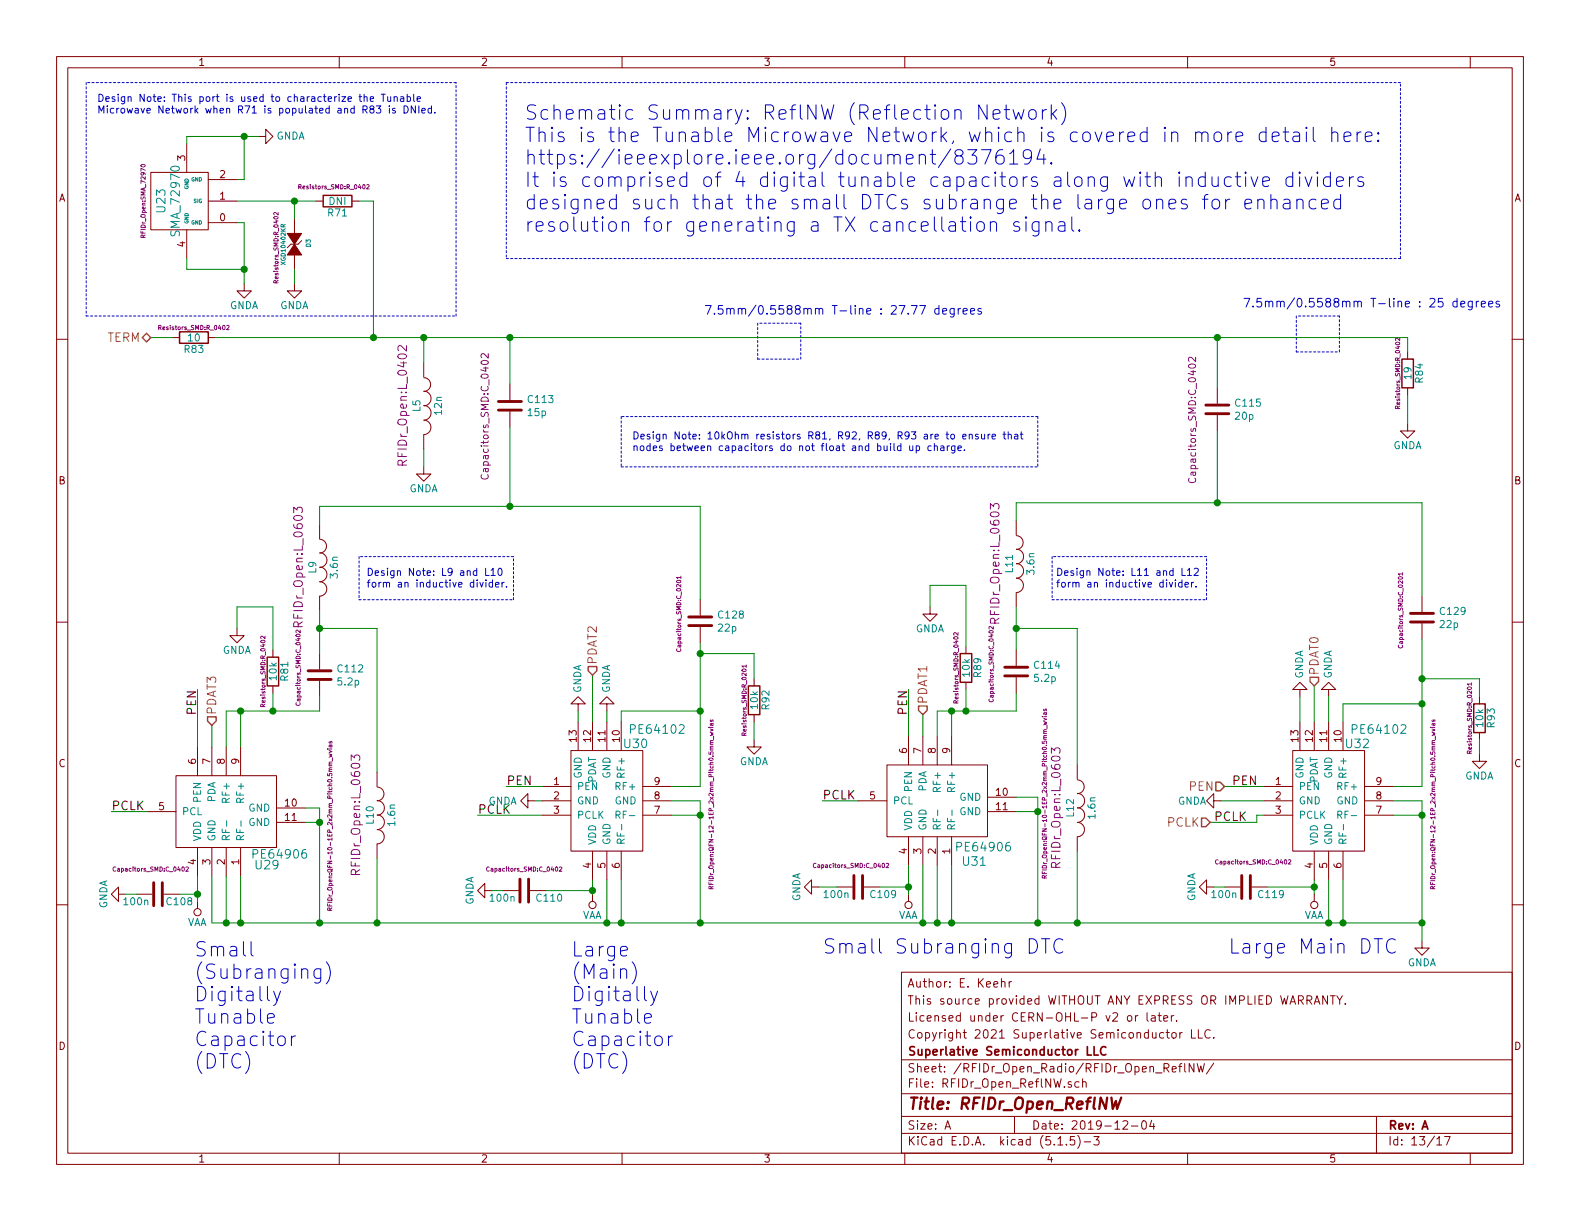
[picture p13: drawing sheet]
<svg xmlns="http://www.w3.org/2000/svg" width="279mm" height="216mm" viewBox="0 0 279 216" stroke-linecap="round" stroke-linejoin="round" font-family="sans-serif">
<defs><g id="words">
<g font-size="3.5" fill="#0000c2">
<text x="92.7" y="21.2">Schematic Summary: ReflNW (Reflection Network)</text>
<text x="92.7" y="25.2">This is the Tunable Microwave Network, which is covered in more detail here:</text>
<text x="92.7" y="29.1">https://ieeexplore.ieee.org/document/8376194.</text>
<text x="92.7" y="33.1">It is comprised of 4 digital tunable capacitors along with inductive dividers</text>
<text x="92.7" y="37.1">designed such that the small DTCs subrange the large ones for enhanced</text>
<text x="92.7" y="41">resolution for generating a TX cancellation signal.</text>
<text x="34.3" y="169.2">Small</text>
<text x="34.3" y="173.1">(Subranging)</text>
<text x="101" y="169.2">Large</text>
<text x="101" y="173.1">(Main)</text>
<text x="145.4" y="168.7">Small Subranging DTC</text>
<text x="217.2" y="168.7">Large Main DTC</text>
<text x="34.3" y="177.1">Digitally</text>
<text x="101" y="177.1">Digitally</text>
<text x="34.3" y="181.1">Tunable</text>
<text x="34.3" y="185">Capacitor</text>
<text x="101" y="181.1">Tunable</text>
<text x="101" y="185">Capacitor</text>
<text x="34.3" y="189">(DTC)</text>
<text x="101" y="189">(DTC)</text>
</g>
<text font-size="2.8" fill="#840000" x="160.4" y="196.2">Title: RFIDr_Open_ReflNW</text>
<g font-size="2.1" fill="#008484">
<text x="29.3" y="37.5" transform="rotate(-90 29.3 37.5)">U23</text>
<text x="31.8" y="41.5" transform="rotate(-90 31.8 41.5)">SMA_72970</text>
<text x="111.8" y="129.7">PE64102</text>
<text x="239.5" y="129.7">PE64102</text>
<text x="110.5" y="132.3">U30</text>
<text x="238.1" y="132.3">U32</text>
<text x="45.1" y="151.8">PE64906</text>
<text x="45.3" y="153.7">U29</text>
<text x="169.5" y="150.5">PE64906</text>
<text x="170.4" y="153.1">U31</text>
</g>
<g font-size="2.1" fill="#0000c2">
<text x="124.5" y="55.6">7.5mm/0.5588mm T-line : 27.77 degrees</text>
<text x="219.7" y="54.4">7.5mm/0.5588mm T-line : 25 degrees</text>
</g>
<g font-size="2.1" fill="#848400">
<text x="18.9" y="60.5">TERM</text>
<text x="105.5" y="117.6" transform="rotate(-90 105.5 117.6)">PDAT2</text>
<text x="233.2" y="119.5" transform="rotate(-90 233.2 119.5)">PDAT0</text>
<text x="164" y="124.6" transform="rotate(-90 164 124.6)">PDAT1</text>
<text x="38.2" y="126.5" transform="rotate(-90 38.2 126.5)">PDAT3</text>
<text x="210.4" y="139.8">PEN</text>
<text x="206.5" y="146.2">PCLK</text>
</g>
<g font-size="2.1" fill="#840084">
<text x="72" y="81.9" transform="rotate(-90 72 81.9)">RFIDr_Open:L_0402</text>
<text x="53.5" y="110.4" transform="rotate(-90 53.5 110.4)">RFIDr_Open:L_0603</text>
<text x="176.7" y="109.8" transform="rotate(-90 176.7 109.8)">RFIDr_Open:L_0603</text>
<text x="63.7" y="154.3" transform="rotate(-90 63.7 154.3)">RFIDr_Open:L_0603</text>
<text x="187.5" y="153" transform="rotate(-90 187.5 153)">RFIDr_Open:L_0603</text>
</g>
<g font-size="2.1">
<text x="34.7" y="126.3" transform="rotate(-90 34.7 126.3)">PEN</text>
<text x="160.4" y="126.3" transform="rotate(-90 160.4 126.3)">PEN</text>
<text x="19.7" y="143.3">PCLK</text>
<text x="84.5" y="143.9">PCLK</text>
<text x="89.5" y="138.8">PEN</text>
<text x="145.4" y="141.4">PCLK</text>
<text x="217.8" y="138.8">PEN</text>
<text x="214.6" y="145.2">PCLK</text>
</g>
<g font-size="2.1" fill="#840000">
<text x="160.4" y="177.6">This source provided WITHOUT ANY EXPRESS OR IMPLIED WARRANTY.</text>
<text x="160.4" y="174.6">Author: E. Keehr</text>
<text x="160.4" y="183.6">Copyright 2021 Superlative Semiconductor LLC.</text>
<text x="160.4" y="180.6">Licensed under CERN-OHL-P v2 or later.</text>
<text x="160.4" y="189.6">Sheet: /RFIDr_Open_Radio/RFIDr_Open_ReflNW/</text>
<text x="160.4" y="186.6">Superlative Semiconductor LLC</text>
<text x="160.4" y="192.3">File: RFIDr_Open_ReflNW.sch</text>
<text x="160.4" y="202.5">KiCad E.D.A. kicad (5.1.5)-3</text>
<text x="160.4" y="199.7">Size: A</text>
<text x="182.4" y="199.7">Date: 2019-12-04</text>
<text x="245.4" y="199.7">Rev: A</text>
<text x="245.4" y="202.5">Id: 13/17</text>
</g>
<g font-size="1.8" fill="#840000">
<text x="35" y="11.6">1</text>
<text x="85" y="11.6">2</text>
<text x="135" y="11.6">3</text>
<text x="185" y="11.6">4</text>
<text x="235" y="11.6">5</text>
<text x="32.8" y="28.4" transform="rotate(-90 32.8 28.4)">3</text>
<text x="10.4" y="35.6">A</text>
<text x="38.9" y="35.3">1</text>
<text x="38.9" y="31.5">2</text>
<text x="267.8" y="35.6">A</text>
<text x="38.9" y="39.1">0</text>
<text x="32.8" y="43.7" transform="rotate(-90 32.8 43.7)">4</text>
<text x="10.4" y="85.6">B</text>
<text x="267.8" y="85.6">B</text>
<text x="102" y="131.1" transform="rotate(-90 102 131.1)">13</text>
<text x="104.5" y="131.1" transform="rotate(-90 104.5 131.1)">12</text>
<text x="107.1" y="131.1" transform="rotate(-90 107.1 131.1)">11</text>
<text x="109.6" y="131.1" transform="rotate(-90 109.6 131.1)">10</text>
<text x="229.6" y="131.1" transform="rotate(-90 229.6 131.1)">13</text>
<text x="232.2" y="131.1" transform="rotate(-90 232.2 131.1)">12</text>
<text x="234.7" y="131.1" transform="rotate(-90 234.7 131.1)">11</text>
<text x="237.2" y="131.1" transform="rotate(-90 237.2 131.1)">10</text>
<text x="10.4" y="135.6">C</text>
<text x="34.7" y="135.1" transform="rotate(-90 34.7 135.1)">6</text>
<text x="37.2" y="135.1" transform="rotate(-90 37.2 135.1)">7</text>
<text x="39.8" y="135.1" transform="rotate(-90 39.8 135.1)">8</text>
<text x="42.3" y="135.1" transform="rotate(-90 42.3 135.1)">9</text>
<text x="160.4" y="133.2" transform="rotate(-90 160.4 133.2)">6</text>
<text x="162.9" y="133.2" transform="rotate(-90 162.9 133.2)">7</text>
<text x="165.5" y="133.2" transform="rotate(-90 165.5 133.2)">8</text>
<text x="168" y="133.2" transform="rotate(-90 168 133.2)">9</text>
<text x="267.8" y="135.6">C</text>
<text x="28.1" y="143.3">5</text>
<text x="50.5" y="142.6">10</text>
<text x="97.9" y="138.8">1</text>
<text x="97.9" y="141.4">2</text>
<text x="97.9" y="143.9">3</text>
<text x="115.7" y="143.9">7</text>
<text x="115.7" y="141.4">8</text>
<text x="115.7" y="138.8">9</text>
<text x="153.8" y="141.4">5</text>
<text x="176.2" y="140.7">10</text>
<text x="176.2" y="143.3">11</text>
<text x="225.6" y="138.8">1</text>
<text x="225.6" y="141.4">2</text>
<text x="225.6" y="143.9">3</text>
<text x="243.4" y="143.9">7</text>
<text x="243.4" y="141.4">8</text>
<text x="243.4" y="138.8">9</text>
<text x="50.5" y="145.2">11</text>
<text x="34.7" y="152.9" transform="rotate(-90 34.7 152.9)">4</text>
<text x="37.2" y="152.9" transform="rotate(-90 37.2 152.9)">3</text>
<text x="39.8" y="152.9" transform="rotate(-90 39.8 152.9)">2</text>
<text x="42.3" y="152.9" transform="rotate(-90 42.3 152.9)">1</text>
<text x="104.5" y="153.5" transform="rotate(-90 104.5 153.5)">4</text>
<text x="107.1" y="153.5" transform="rotate(-90 107.1 153.5)">5</text>
<text x="109.6" y="153.5" transform="rotate(-90 109.6 153.5)">6</text>
<text x="160.4" y="151" transform="rotate(-90 160.4 151)">4</text>
<text x="162.9" y="151" transform="rotate(-90 162.9 151)">3</text>
<text x="165.5" y="151" transform="rotate(-90 165.5 151)">2</text>
<text x="168" y="151" transform="rotate(-90 168 151)">1</text>
<text x="232.2" y="153.5" transform="rotate(-90 232.2 153.5)">4</text>
<text x="234.7" y="153.5" transform="rotate(-90 234.7 153.5)">5</text>
<text x="237.2" y="153.5" transform="rotate(-90 237.2 153.5)">6</text>
<text x="10.4" y="185.6">D</text>
<text x="267.8" y="185.6">D</text>
<text x="35" y="205.5">1</text>
<text x="85" y="205.5">2</text>
<text x="135" y="205.5">3</text>
<text x="185" y="205.5">4</text>
<text x="235" y="205.5">5</text>
</g>
<g font-size="1.8" fill="#0000c2">
<text x="17.1" y="18">Design Note: This port is used to characterize the Tunable</text>
<text x="17.1" y="20.1">Microwave Network when R71 is populated and R83 is DNIed.</text>
<text x="111.8" y="77.7">Design Note: 10kOhm resistors R81, R92, R89, R93 are to ensure that</text>
<text x="111.8" y="79.8">nodes between capacitors do not float and build up charge.</text>
<text x="64.8" y="101.8">Design Note: L9 and L10</text>
<text x="186.7" y="101.8">Design Note: L11 and L12</text>
<text x="64.8" y="103.9">form an inductive divider.</text>
<text x="186.7" y="103.9">form an inductive divider.</text>
</g>
<g font-size="1.8" fill="#008484">
<text x="48.8" y="24.7">GNDA</text>
<text x="58.1" y="38.3">R71</text>
<text x="58.2" y="36.2">DNI</text>
<text x="40.6" y="54.7">GNDA</text>
<text x="49.5" y="54.7">GNDA</text>
<text x="32.7" y="62.4">R83</text>
<text x="33.3" y="60.4">10</text>
<text x="93.5" y="71.3">C113</text>
<text x="218.6" y="71.9">C115</text>
<text x="249.6" y="67" transform="rotate(-90 249.6 67)">19</text>
<text x="251.6" y="67.6" transform="rotate(-90 251.6 67.6)">R84</text>
<text x="74.3" y="72.8" transform="rotate(-90 74.3 72.8)">L5</text>
<text x="78.2" y="73.3" transform="rotate(-90 78.2 73.3)">12n</text>
<text x="93.4" y="73.6">15p</text>
<text x="218.5" y="74.2">20p</text>
<text x="246.3" y="79.4">GNDA</text>
<text x="72.3" y="87">GNDA</text>
<text x="55.9" y="101.3" transform="rotate(-90 55.9 101.3)">L9</text>
<text x="179.1" y="101.2" transform="rotate(-90 179.1 101.2)">L11</text>
<text x="182.9" y="101.4" transform="rotate(-90 182.9 101.4)">3.6n</text>
<text x="59.7" y="102.1" transform="rotate(-90 59.7 102.1)">3.6n</text>
<text x="127.1" y="111.7">22p</text>
<text x="127.2" y="109.4">C128</text>
<text x="161.9" y="111.8">GNDA</text>
<text x="254.7" y="111">22p</text>
<text x="254.8" y="108.7">C129</text>
<text x="39.3" y="115.6">GNDA</text>
<text x="59.8" y="118.9">C112</text>
<text x="171.5" y="119.6" transform="rotate(-90 171.5 119.6)">10k</text>
<text x="173.5" y="119.7" transform="rotate(-90 173.5 119.7)">R89</text>
<text x="183" y="118.3">C114</text>
<text x="48.9" y="120.2" transform="rotate(-90 48.9 120.2)">10k</text>
<text x="51" y="120.3" transform="rotate(-90 51 120.3)">R81</text>
<text x="59.8" y="121.2">5.2p</text>
<text x="102.8" y="122.6" transform="rotate(-90 102.8 122.6)">GNDA</text>
<text x="107.9" y="122.6" transform="rotate(-90 107.9 122.6)">GNDA</text>
<text x="134" y="125.3" transform="rotate(-90 134 125.3)">10k</text>
<text x="136.1" y="125.4" transform="rotate(-90 136.1 125.4)">R92</text>
<text x="183" y="120.6">5.2p</text>
<text x="230.4" y="120.1" transform="rotate(-90 230.4 120.1)">GNDA</text>
<text x="235.5" y="120.1" transform="rotate(-90 235.5 120.1)">GNDA</text>
<text x="262.3" y="128.5" transform="rotate(-90 262.3 128.5)">10k</text>
<text x="264.3" y="128.6" transform="rotate(-90 264.3 128.6)">R93</text>
<text x="102.9" y="137.7" transform="rotate(-90 102.9 137.7)">GND</text>
<text x="107.9" y="137.7" transform="rotate(-90 107.9 137.7)">GND</text>
<text x="110.5" y="137.1" transform="rotate(-90 110.5 137.1)">RF+</text>
<text x="130.8" y="135.3">GNDA</text>
<text x="230.5" y="137.7" transform="rotate(-90 230.5 137.7)">GND</text>
<text x="235.6" y="137.7" transform="rotate(-90 235.6 137.7)">GND</text>
<text x="238.1" y="137.1" transform="rotate(-90 238.1 137.1)">RF+</text>
<text x="259" y="137.8">GNDA</text>
<text x="35.6" y="141.8" transform="rotate(-90 35.6 141.8)">PEN</text>
<text x="38.1" y="141.9" transform="rotate(-90 38.1 141.9)">PDA</text>
<text x="40.6" y="141.6" transform="rotate(-90 40.6 141.6)">RF+</text>
<text x="43.2" y="141.6" transform="rotate(-90 43.2 141.6)">RF+</text>
<text x="43.9" y="143.5">GND</text>
<text x="86.3" y="142.3">GNDA</text>
<text x="102" y="139.7">PEN</text>
<text x="102" y="142.2">GND</text>
<text x="105.4" y="138.6" transform="rotate(-90 105.4 138.6)">PDAT</text>
<text x="108.7" y="142.2">GND</text>
<text x="109.3" y="139.7">RF+</text>
<text x="157.9" y="142.2">PCL</text>
<text x="161.3" y="139.9" transform="rotate(-90 161.3 139.9)">PEN</text>
<text x="163.8" y="140" transform="rotate(-90 163.8 140)">PDA</text>
<text x="166.4" y="139.6" transform="rotate(-90 166.4 139.6)">RF+</text>
<text x="168.9" y="139.6" transform="rotate(-90 168.9 139.6)">RF+</text>
<text x="169.7" y="141.6">GND</text>
<text x="208.2" y="142.3">GNDA</text>
<text x="229.6" y="139.7">PEN</text>
<text x="229.6" y="142.2">GND</text>
<text x="233" y="138.6" transform="rotate(-90 233 138.6)">PDAT</text>
<text x="236.3" y="142.2">GND</text>
<text x="236.9" y="139.7">RF+</text>
<text x="32.1" y="144.1">PCL</text>
<text x="35.6" y="148.8" transform="rotate(-90 35.6 148.8)">VDD</text>
<text x="38.1" y="148.8" transform="rotate(-90 38.1 148.8)">GND</text>
<text x="40.6" y="148.8" transform="rotate(-90 40.6 148.8)">RF-</text>
<text x="43.2" y="148.8" transform="rotate(-90 43.2 148.8)">RF-</text>
<text x="43.9" y="146">GND</text>
<text x="66.1" y="145.7" transform="rotate(-90 66.1 145.7)">L10</text>
<text x="69.9" y="145.9" transform="rotate(-90 69.9 145.9)">1.6n</text>
<text x="102" y="144.8">PCLK</text>
<text x="105.4" y="149.5" transform="rotate(-90 105.4 149.5)">VDD</text>
<text x="107.9" y="149.5" transform="rotate(-90 107.9 149.5)">GND</text>
<text x="109.7" y="144.8">RF-</text>
<text x="110.5" y="149.5" transform="rotate(-90 110.5 149.5)">RF-</text>
<text x="161.3" y="146.9" transform="rotate(-90 161.3 146.9)">VDD</text>
<text x="163.8" y="146.9" transform="rotate(-90 163.8 146.9)">GND</text>
<text x="166.4" y="146.9" transform="rotate(-90 166.4 146.9)">RF-</text>
<text x="168.9" y="146.9" transform="rotate(-90 168.9 146.9)">RF-</text>
<text x="169.7" y="144.1">GND</text>
<text x="189.9" y="144.4" transform="rotate(-90 189.9 144.4)">L12</text>
<text x="193.7" y="144.6" transform="rotate(-90 193.7 144.6)">1.6n</text>
<text x="229.6" y="144.8">PCLK</text>
<text x="233" y="149.5" transform="rotate(-90 233 149.5)">VDD</text>
<text x="235.6" y="149.5" transform="rotate(-90 235.6 149.5)">GND</text>
<text x="237.3" y="144.8">RF-</text>
<text x="238.1" y="149.5" transform="rotate(-90 238.1 149.5)">RF-</text>
<text x="19" y="160.7" transform="rotate(-90 19 160.7)">GNDA</text>
<text x="22" y="160.1">100n</text>
<text x="29.6" y="160.1">C108</text>
<text x="83.7" y="160.1" transform="rotate(-90 83.7 160.1)">GNDA</text>
<text x="86.8" y="159.4">100n</text>
<text x="95" y="159.4">C110</text>
<text x="141.5" y="159.4" transform="rotate(-90 141.5 159.4)">GNDA</text>
<text x="145.9" y="158.8">100n</text>
<text x="154.1" y="158.8">C109</text>
<text x="211.4" y="159.4" transform="rotate(-90 211.4 159.4)">GNDA</text>
<text x="214.5" y="158.8">100n</text>
<text x="222.7" y="158.8">C119</text>
<text x="33" y="163.8">VAA</text>
<text x="102.9" y="162.5">VAA</text>
<text x="158.8" y="162.5">VAA</text>
<text x="230.5" y="162.5">VAA</text>
<text x="248.9" y="170.9">GNDA</text>
</g>
<g font-size="1.8" fill="#840084">
<text x="86.4" y="84" transform="rotate(-90 86.4 84)">Capacitors_SMD:C_0402</text>
<text x="211.5" y="84.7" transform="rotate(-90 211.5 84.7)">Capacitors_SMD:C_0402</text>
</g>
<g font-size="1.1" fill="#840084">
<text x="53.1" y="33.5">Resistors_SMD:R_0402</text>
<text x="25.7" y="41.8" transform="rotate(-90 25.7 41.8)">RFIDr_Open:SMA_72970</text>
<text x="49.2" y="49.7" transform="rotate(-90 49.2 49.7)">Resistors_SMD:R_0402</text>
<text x="28.4" y="58.3">Resistors_SMD:R_0402</text>
<text x="247.6" y="72" transform="rotate(-90 247.6 72)">Resistors_SMD:R_0402</text>
<text x="120.4" y="114.8" transform="rotate(-90 120.4 114.8)">Capacitors_SMD:C_0201</text>
<text x="248.1" y="114.2" transform="rotate(-90 248.1 114.2)">Capacitors_SMD:C_0201</text>
<text x="46.9" y="124.7" transform="rotate(-90 46.9 124.7)">Resistors_SMD:R_0402</text>
<text x="53.1" y="124.3" transform="rotate(-90 53.1 124.3)">Capacitors_SMD:C_0402</text>
<text x="169.5" y="124" transform="rotate(-90 169.5 124)">Resistors_SMD:R_0402</text>
<text x="175.7" y="123.7" transform="rotate(-90 175.7 123.7)">Capacitors_SMD:C_0402</text>
<text x="132" y="129.7" transform="rotate(-90 132 129.7)">Resistors_SMD:R_0201</text>
<text x="260.3" y="132.9" transform="rotate(-90 260.3 132.9)">Resistors_SMD:R_0201</text>
<text x="20.4" y="154.1">Capacitors_SMD:C_0402</text>
<text x="86.5" y="154.1">Capacitors_SMD:C_0402</text>
<text x="126.2" y="155.7" transform="rotate(-90 126.2 155.7)">RFIDr_Open:QFN-12-1EP_2x2mm_Pitch0.5mm_wvias</text>
<text x="144.2" y="153.5">Capacitors_SMD:C_0402</text>
<text x="185.1" y="153.8" transform="rotate(-90 185.1 153.8)">RFIDr_Open:QFN-10-1EP_2x2mm_Pitch0.5mm_wvias</text>
<text x="215.4" y="152.8">Capacitors_SMD:C_0402</text>
<text x="253.8" y="155.7" transform="rotate(-90 253.8 155.7)">RFIDr_Open:QFN-12-1EP_2x2mm_Pitch0.5mm_wvias</text>
<text x="58.8" y="159.5" transform="rotate(-90 58.8 159.5)">RFIDr_Open:QFN-10-1EP_2x2mm_Pitch0.5mm_wvias</text>
</g>
<g font-size="1.1" fill="#008484">
<text x="50.5" y="46.6" transform="rotate(-90 50.5 46.6)">XGD10402KR</text>
<text x="54.9" y="43.7" transform="rotate(-90 54.9 43.7)">D3</text>
</g>
<g font-size=".9" fill="#008484">
<text x="33.3" y="33.5" transform="rotate(-90 33.3 33.5)">GND</text>
<text x="33.9" y="32.1">GND</text>
<text x="34.3" y="35.9">SIG</text>
<text x="33.3" y="39.6" transform="rotate(-90 33.3 39.6)">GND</text>
<text x="33.9" y="39.7">GND</text>
</g>
</g></defs>
<g fill="none" stroke="#840000" stroke-width=".18">
<path d="M10 10h259.4v195.9h-259.4zM12 12h255.4v191.9h-255.4zM60 10v2M110 10v2M160 10v2M210 10v2M260 10v2M26.7 30.5h10.1v10.1h-10.1zM33 25.4v5.1M36.8 39.4h5.1M36.8 35.6h5.1M36.8 31.8h5.1"/>
<path d="M45.7 24.1h1.3v-1.2l1.3 1.2-1.3 1.3v-1.3M52.1 38.7v2.6M55.9 35.6h1.2M62.2 35.6h1.3M10 60h2M30.5 59.7h1.2M33 40.6v5.1M36.8 59.7h1.3M43.2 50.2v1.2h1.2l-1.2 1.3-1.3-1.3h1.3M52.1 50.2v1.2h1.2l-1.2 1.3-1.3-1.3h1.3M52.1 45.1v2.5M53.3 42.5l-.6 .7h-1.3l-.6 .6"/>
<path d="M267.4 60h2M74.9 64.1v2.6M75 71.7a1.3 1.3 0 0 1 1.2 1.3 1.3 1.3 0 0 1-1.2 1.3 1.27 1.27 0 0 1 1.2 1.3 1.27 1.27 0 0 1-1.2 1.2l-.1 2.6M75 69.2a1.3 1.3 0 0 1 1.2 1.3 1.3 1.3 0 0 1-1.2 1.3M75 66.8a1.22 1.22 0 0 1 1.1 1.2 1.22 1.22 0 0 1-1.1 1.2M90.2 67.9v2.8M90.2 72.8v2.8M215.3 68.6v2.8M215.3 73.4v2.8M248.9 74.9v1.3h1.3l-1.3 1.3-1.3-1.3h1.3M248.9 62.2v1.3M248.9 68.6v1.3"/>
<path d="M56.5 92.7v2.6M56.5 97.7a1.3 1.3 0 0 1 1.3 1.3 1.3 1.3 0 0 1-1.3 1.3M56.5 95.4a1.22 1.22 0 0 1 1.2 1.2 1.22 1.22 0 0 1-1.2 1.2M74.9 82.6v1.2h1.3l-1.3 1.3-1.2-1.3h1.2M179.7 92.1v2.5M179.7 99.6a1.3 1.3 0 0 1 1.3 1.3 1.3 1.3 0 0 1-1.3 1.3 1.27 1.27 0 0 1 1.3 1.3 1.27 1.27 0 0 1-1.3 1.3v2.5M179.7 97.1a1.3 1.3 0 0 1 1.3 1.3 1.3 1.3 0 0 1-1.3 1.3M179.7 94.7a1.22 1.22 0 0 1 1.2 1.2 1.22 1.22 0 0 1-1.2 1.3M10 110h2M41.9 111.1v1.3h1.3l-1.3 1.3-1.3-1.3h1.3M48.3 114.9v1.3M56.5 105.4v2.6"/>
<path d="M56.5 115.6v2.8M56.5 100.3a1.3 1.3 0 0 1 1.3 1.3 1.3 1.3 0 0 1-1.3 1.3 1.27 1.27 0 0 1 1.3 1.2 1.27 1.27 0 0 1-1.3 1.3M123.8 106v2.8M123.8 110.9v2.8M164.5 107.3v1.3h1.2l-1.2 1.3-1.3-1.3h1.3M170.8 114.3v1.3M179.7 114.9v2.8M179.7 119.8v2.8M251.5 105.4v2.8M251.5 110.2v2.8M267.4 110h2M31.1 137.2h17.8v12.7h-17.8z"/>
<path d="M34.9 132.1v5.1M37.5 132.1v5.1M40 132.1v5.1M42.5 132.1v5.1M48.3 121.3v1.3M56.5 120.4v2.8M66.7 136.5v2.6M66.7 139.2a1.22 1.22 0 0 1 1.2 1.2 1.22 1.22 0 0 1-1.2 1.2M95.9 139.1h5.1M101 132.7h12.7v17.8h-12.7zM102.2 124.5h1.3l-1.3-1.3-1.2 1.3h1.2v1.2M102.2 127.6v5.1"/>
<path d="M104.8 127.6v5.1M107.3 124.5h1.3l-1.3-1.3-1.3 1.3h1.3v1.2M107.3 127.6v5.1M109.9 127.6v5.1M113.7 139.1h5M133.3 130.8v1.3h1.3l-1.3 1.3-1.2-1.3h1.2M133.3 120v1.3M133.3 126.4v1.2M156.8 135.3h17.8v12.7h-17.8zM160.7 130.2v5.1M163.2 130.2v5.1M165.7 130.2v5.1"/>
<path d="M168.3 130.2v5.1M170.8 120.7v1.2M190.5 135.3v2.5M190.5 137.9a1.22 1.22 0 0 1 1.2 1.2 1.22 1.22 0 0 1-1.2 1.2M223.5 139.1h5.1M228.6 132.7h12.7v17.8h-12.7zM229.9 121.9h1.2l-1.2-1.2-1.3 1.2h1.3v1.3M229.9 127.6v5.1M232.4 127.6v5.1M234.9 121.9h1.3l-1.3-1.2-1.2 1.2h1.2v1.3M234.9 127.6v5.1M237.5 127.6v5.1"/>
<path d="M241.3 139.1h5.1M261.6 133.4v1.2h1.3l-1.3 1.3-1.3-1.3h1.3M261.6 123.2v1.3M261.6 129.5v1.3M10 160h2M21 158.1v-1.3l-1.3 1.3 1.3 1.3v-1.3h1.2M24.1 158.1h2.8M26 143.5h5.1M29 158.1h2.7M34.9 149.9v5M34.9 159.4v1.3M37.5 149.9v5"/>
<path d="M40 149.9v5M42.5 149.9v5M48.9 142.9h5.1M48.9 145.4h5.1M66.7 149.2v2.6M66.7 144.1a1.3 1.3 0 0 1 1.3 1.3 1.3 1.3 0 0 1-1.3 1.3 1.27 1.27 0 0 1 1.2 1.3 1.27 1.27 0 0 1-1.2 1.2M66.7 141.6a1.3 1.3 0 0 1 1.3 1.2 1.3 1.3 0 0 1-1.3 1.3M85.7 157.5v-1.3l-1.2 1.3 1.2 1.3v-1.3h1.3M88.9 157.5h2.8M93.3 141.6v-1.3l-1.2 1.3 1.2 1.3v-1.3h1.3M93.7 157.5h2.8M95.9 141.6h5.1"/>
<path d="M95.9 144.1h5.1M104.8 150.5v5.1M104.8 158.1v1.3M107.3 150.5v5.1M109.9 150.5v5.1M113.7 141.6h5M113.7 144.1h5M143.5 156.8v-1.2l-1.3 1.2 1.3 1.3v-1.3h1.3M148 156.8h2.7M151.8 141.6h5M152.8 156.8h2.8M160.7 148v5"/>
<path d="M160.7 158.1v1.3M163.2 148v5M165.7 148v5M168.3 148v5M174.6 143.5h5.1M174.6 141h5.1M190.5 148v2.5M190.5 142.8a1.3 1.3 0 0 1 1.3 1.3 1.3 1.3 0 0 1-1.3 1.3 1.27 1.27 0 0 1 1.3 1.3 1.27 1.27 0 0 1-1.3 1.3M190.5 140.3a1.3 1.3 0 0 1 1.3 1.3 1.3 1.3 0 0 1-1.3 1.3M213.4 156.8v-1.2l-1.3 1.2 1.3 1.3v-1.3h1.2M214.6 141.6v-1.3l-1.2 1.3 1.2 1.3v-1.3h1.3M216.5 156.8h2.8"/>
<path d="M221.4 156.8h2.8M223.5 141.6h5.1M223.5 144.1h5.1M232.4 150.5v5.1M232.4 158.1v1.3M234.9 150.5v5.1M237.5 150.5v5.1M241.3 141.6h5.1M241.3 144.1h5.1M267.4 160h2M159.4 171.9h108v32h-108zM177.1 173.7l.2-.1h.4v.9"/>
<path d="M177.1 173.1v1.4M178.5 173.6v.9M178.9 173.6l-.4 .1v.1M199.4 179.7l.2-.1 .5 .1v.7l-.3 .2-.4-.2zM200.8 179.6v1M201.2 179.6l-.4 .3M202.8 179.1v1.3l.3 .2M203.6 179.7h.6l.1 .9M204.3 179.9l-.5 .1-.2 .2 .2 .4 .5-.1M204.8 179.6h.6M205 179.1v1.3l.4 .2M207.1 179.6v1"/>
<path d="M207.6 179.6l-.5 .3M231.1 176.9l.7-.1 .2-.2-.1-.4-.2-.1h-.6v1.5M231.5 176.9l.5 .7M232.4 177.6l.5-1.5 .5 1.5M232.5 177.1h.7M234.7 176.1v1.5l-.8-1.5v1.5M235.3 176.1h.8M235.7 176.1v1.5M236.4 176.1l.5 .8 .5-.8M236.9 176.9v.7M237.9 177.4v.2M251.5 166.4v1.2h1.2l-1.2 1.3-1.3-1.3h1.3"/>
<path d="M159.4 197.4h108M159.4 193.4h108M159.4 187.4h108M167.1 199.7l.5-1.5 .5 1.5M167.2 199.2h.8M179.4 197.4v3M190.8 191.3h-.4l-.3 .2v.6l.3 .2 .4-.1M191.4 191.4l.2-.1h.4l.1 1M191.4 190.8v1.5M198.6 198.3l.2-.1h.4l.2 .4-.9 1.1h.9M200.1 199.1h1.1M202 198.3l.4-.1a.94 .94 0 0 1 0 1.5 .82 .82 0 0 1-.4-1.4z"/>
<path d="M203.7 198.1l-.4 1.1h.9M204 198.7v1M205.8 182.7l-.4-.1-.3 .3v.5l.3 .2 .4-.1M205.8 180.1l.7-.2-.1-.2-.4-.1-.2 .2v.7h.6M206.2 182.6h.6M206.4 182.1v1.3l.4 .2M207.3 182.7l.2-.1 .4 .1v.7l-.2 .2-.4-.2zM208.1 180.4v.2M208.4 188.6h.6M208.6 182.6v1M209 188.1l-.4 .2v1.3M209.1 182.6l-.5 .3"/>
<path d="M209.5 188.1v1.3l.2 .2M210.7 182.1v1.5h.7M211.1 188.1v1.5l-.8-1.5v1.5M211.7 188.1l.4 1.5 .2-1.1 .3 1.1 .4-1.5M211.9 182.1v1.5h.7M214 182.2a.7 .7 0 0 0-.9 .2 .7 .7 0 0 0 .1 1 .55 .55 0 0 0 .8 0M214.6 183.4v.2M214.6 188l-1.3 1.9M243.4 197.4v6.5M60 203.9v2M110 203.9v2M159.4 200.4h108"/>
<path d="M160 203.9v2M187.1 202.5h.8M188.6 202.3v.2M190 201h-.7l-.1 .7 .2-.2 .5 .1 .2 .2-.1 .5-.2 .2-.6-.2M190.6 200.8a1.71 1.71 0 0 1 0 2.2M191.7 201.9h1.2M193.4 201h1l-.5 .5 .4 .2v.6l-.2 .2-.7-.2M210 203.9v2M254.1 201.4l.4-.4v1.5M254.1 202.5h.8M255.4 201h1l-.6 1.5M260 203.9v2"/>
<circle cx="34.9" cy="161.3" r=".63"/>
<circle cx="104.8" cy="160" r=".63"/>
<circle cx="160.7" cy="160" r=".63"/>
<circle cx="232.4" cy="160" r=".63"/>
</g>
<path d="M196.5 194.1l.3 2 .5-1.4 .2 1.4 .8-2" fill="none" stroke="#840000" stroke-width=".41"/>
<path d="M192.3 185.1v1.5h.7M193.5 185.1v1.5h.7M195.6 185.2a.7 .7 0 0 0-1 .2 .7 .7 0 0 0 .2 1 .55 .55 0 0 0 .8 0" fill="none" stroke="#840000" stroke-width=".3"/>
<g fill="none" stroke="#840000" stroke-width=".51">
<path d="M88.1 72.5h4.1M88.1 71h4.1M213.2 73.2h4.1M213.2 71.6h4.1M54.5 118.6h4M121.8 110.6h4.1M121.8 109.1h4.1M177.7 119.5h4M177.7 118h4M249.4 110h4.1M249.4 108.5h4.1M54.5 120.1h4"/>
<path d="M27.2 156.1v4M28.7 156.1v4M91.9 155.4v4.1M93.5 155.4v4.1M151 154.8v4.1M152.5 154.8v4.1M219.6 154.8v4.1M221.1 154.8v4.1"/>
</g>
<g fill="none" stroke="#840084" stroke-width=".18">
<path d="M25 29.1a.38 .38 0 0 1 .4-.1 .38 .38 0 0 1 .3 .4 .36 .36 0 0 1-.5 .2 .36 .36 0 0 1-.2-.5zM49.2 37.6v.4l-.6-.4-.2 .1 .1 .3M52.8 33h.4v-.3l-.4-.1v.8M64.8 32.7l.4-.1 .1 .3-.5 .5h.5M28.1 57.9h.4v-.3l-.4-.1v.8M40.1 57.6l.3-.1 .1 .3-.4 .5h.4M48.8 50l-.1-.4h-.2l-.1 .4h.8M247.5 59.8v.4l-.5-.4-.2 .1v.3M71.9 61.1v1l-1.1-1-.3 .1-.1 .2 .1 .6M86.3 62.5v.8l-.7-.7-.2-.1-.3 .3 .1 .4M211.4 63.2v.8l-.7-.8h-.2l-.3 .2 .1 .5M247.2 72.2l-.1-.4h-.3v.4h.7"/>
<path d="M51.9 90.7v-1l.6 .5 .2-.4h.6l.2 .2v.4l-.2 .3M85.2 83.9a.51 .51 0 0 0 0 .7 .51 .51 0 0 0 .6 .1 .46 .46 0 0 0 .5-.2 .46 .46 0 0 0-.1-.6M175.1 90v-.9l.6 .5 .1-.5h.7l.2 .3v.4l-.2 .2M210.3 84.6a.51 .51 0 0 0 0 .6 .51 .51 0 0 0 .6 .1 .46 .46 0 0 0 .5-.2 .46 .46 0 0 0-.1-.5M46.9 112.5v.5l-.6-.5-.2 .1 .1 .3M53.1 111.4v.5l-.5-.5-.3 .2 .1 .3M119.7 114.7a.34 .34 0 0 0 .3 .5 .34 .34 0 0 0 .3-.5M120.4 102.1h-.8l.3 .2M120.4 101.9v.4M132 117.8h-.8l.2 .2M132 117.6v.4M169.4 111.9v.4l-.5-.4-.2 .1v.3"/>
<path d="M175.6 110.8v.5l-.5-.5-.2 .1 .1 .3M247.3 114.1a.34 .34 0 0 0 .3 .5 .34 .34 0 0 0 .4-.5M248 101.5h-.7l.2 .2M248 101.2v.5M46.5 124.9l-.1-.4h-.2l-.1 .4h.8M52.4 124.3a.34 .34 0 0 0 .3 .4 .34 .34 0 0 0 .3-.4M57.9 132.4h.1M58.2 132.7l.5 .2-.5 .2M58.2 132.4h.5M58.2 131.1l.1 .3 .2-.3h.2v.3M58.4 131.7l.1 .4h.2v-.4M58.7 131.7l-.5 .1v.3"/>
<path d="M62.1 134.5v-1l.6 .5 .1-.4h.7l.1 .2v.4l-.1 .3M125.3 128.6h.1M125.6 128.9l.5 .2-.5 .2M125.6 128.6h.5M125.7 127.3v.3l.2-.3h.2v.3M125.8 127.9l.1 .4h.2v-.4M126.1 127.9l-.4 .1v.3M131.6 130l-.1-.4h-.2l-.1 .4h.8M169.1 124.3l-.1-.4h-.3v.4h.7M175 123.6a.34 .34 0 0 0 .3 .5 .34 .34 0 0 0 .3-.5M184.3 126.7h.1M184.6 127l.5 .2-.5 .2"/>
<path d="M184.6 126.7h.5M184.6 125.4l.1 .3 .2-.3h.1v.3M184.7 126l.1 .4h.2l.1-.4-.5 .1v.3M185.9 133.2v-1l.6 .5 .1-.4h.7l.2 .2v.5l-.2 .2M253 128.6h.1M253.2 128.9l.5 .2-.5 .2M253.2 128.6h.5M253.3 127.3v.3l.2-.3h.2v.3M253.4 127.9l.2 .4h.1v-.4M253.7 127.9l-.4 .1v.3M259.9 133.2l-.1-.4h-.3v.4h.7M260.2 121h-.7l.2 .2"/>
<path d="M260.2 120.8v.4M20.5 153.4a.34 .34 0 0 0-.5 .3 .34 .34 0 0 0 .5 .3M32.9 153.4l.3-.1 .1 .2-.5 .6h.5M57.9 159.8v.4h.8M58.3 159.9v.3M86.5 153.4a.34 .34 0 0 0-.5 .3 .34 .34 0 0 0 .5 .3M98.9 153.4l.3-.1 .2 .2-.5 .6h.5M125.3 156v.4h.8M125.7 156.1v.3M125.8 157.1l-.1-.3-.3-.1-.1 .4h.8M126.1 156.7l-.3 .3M144.3 152.7a.34 .34 0 0 0-.5 .3 .34 .34 0 0 0 .5 .3"/>
<path d="M156.7 152.7h.3l.1 .2-.4 .5h.4M184.3 154.1v.4h.8M184.7 154.2v.3M184.7 155.2v-.3l-.3-.1-.1 .4h.8M185.1 154.8l-.4 .3M215.4 152.1a.34 .34 0 0 0-.5 .3 .34 .34 0 0 0 .5 .3M227.8 152.1l.3-.1 .2 .2-.5 .6h.5M253 156v.4h.7M253.3 156.1v.3M253.4 157.1l-.1-.3-.2-.1-.1 .4h.7M253.7 156.7l-.3 .3M58.3 161v-.4h-.3l-.1 .4h.8"/>
<path d="M58.7 160.5l-.4 .3"/>
</g>
<g fill="#840000" stroke="#840000" stroke-width=".18">
<path d="M50.8 41.3h2.5l-1.2 1.9z"/>
<path d="M52.1 43.2l1.2 1.9h-2.5z"/>
</g>
<path d="M57.1 34.5h5.1v2.1h-5.1zM31.7 58.7h5.1v2h-5.1zM247.9 63.5h2v5.1h-2zM47.2 116.2h2.1v5.1h-2.1zM169.8 115.6h2v5.1h-2zM132.3 121.3h2.1v5.1h-2.1zM260.6 124.5h2v5h-2z" fill="none" stroke="#840000" stroke-width=".25"/>
<path d="M40.1 145.1v1M42.6 145.1v1M108.9 144.1l.7-.1v-.4l-.2-.2h-.5v1.3M109.9 145.8v.9M165.8 143.2v1M168.4 143.2v1M236.6 144.1l.6-.1v-.4l-.1-.2h-.5v1.3M237.6 145.8v.9" fill="none" stroke="#008484" stroke-width=".18"/>
<g fill="none" stroke="#0000c2" stroke-width=".18" stroke-dasharray=".4 .4">
<path d="M15.2 14.6v41.3M80.6 14.6h-65.4M89.5 14.6v31.1M247.6 14.6h-158.1M15.2 55.9h65.4M80.6 55.9v-41.3M89.5 45.7h158.1M134 57.2v6.3M141.6 57.2h-7.6M229.2 55.9v6.3M236.9 55.9h-7.7M247.6 45.7v-31.1"/>
<path d="M109.9 73.7v8.9M134 63.5h7.6M141.6 63.5v-6.3M183.5 73.7h-73.6M183.5 73.7v8.9M229.2 62.2h7.7M236.9 62.2v-6.3M63.5 98.4v7.6M90.8 98.4h-27.3M109.9 82.6h73.6M186.1 98.4v7.6M213.4 98.4h-27.3"/>
<path d="M63.5 106h27.3M90.8 106v-7.6M186.1 106h27.3M213.4 106v-7.6"/>
</g>
<g fill="none" stroke="#008400" stroke-width=".18">
<path d="M41.9 35.6h14M41.9 39.4h1.3v10.8M43.2 24.1v7.7h-1.3M45.7 24.1h-12.7v1.3M52.1 35.6v3.1M63.5 35.6h2.5v24.1M26.7 59.7h3.8M33 45.7v1.9h10.2M38.1 59.7h210.8v2.5M52.1 47.6v2.6M74.9 59.7v4.4M90.2 59.7v8.2"/>
<path d="M215.3 59.7v8.9M74.9 79.4v3.2M90.2 75.6v13.9M215.3 76.2v12.7M248.9 69.9v5M56.5 92.7v-3.2h67.3v16.5M179.7 92.1v-3.2h71.8v16.5M41.9 111.1v-3.8h6.4v7.6M56.5 111.1h10.2v25.4M56.5 108v7.6M104.8 119.4v8.2M123.8 113.7v25.4h-5.1"/>
<path d="M123.8 115.6h9.5v4.4M164.5 107.3v-3.8h6.3v10.8M179.7 111.1h10.8v24.2M179.7 107.3v7.6M251.5 113v26.1h-5.1M34.9 121.9v10.2M37.5 128.3v3.8M42.5 125.7v6.4M48.3 122.6v3.1M56.5 123.2v2.5h-16.5v6.4M89.5 139.1h6.4M102.2 125.7v1.9"/>
<path d="M107.3 125.7v1.9M123.8 125.7h-13.9v1.9M133.3 127.6v3.2M160.7 121.9v8.3M163.2 126.4v3.8M168.3 125.7v4.5M170.8 121.9v3.8M179.7 122.6v3.1h-14v4.5M216.5 139.1h7M229.9 123.2v4.4M232.4 121.3v6.3M234.9 123.2v4.4"/>
<path d="M251.5 120h10.1v3.2M251.5 124.5h-14v3.1M261.6 130.8v2.6M19.7 143.5h6.3M22.2 158.1h1.9M31.7 158.1h3.2M34.9 154.9v4.5M37.5 154.9v8.3h214M40 154.9v8.3M42.5 154.9v8.3M54 142.9h2.5v20.3M54 145.4h2.5"/>
<path d="M66.7 151.8v11.4M84.5 144.1h11.4M87 157.5h1.9M94.6 141.6h1.3M96.5 157.5h8.3M104.8 155.6v2.5M107.3 155.6v7.6M109.9 155.6v7.6M118.7 141.6h5.1v21.6M118.7 144.1h5.1M144.8 156.8h3.2M145.4 141.6h6.4"/>
<path d="M155.6 156.8h5.1M160.7 153v5.1M163.2 153v10.2M165.7 153v10.2M168.3 153v10.2M179.7 143.5h3.8M179.7 141h3.8v22.2M190.5 150.5v12.7M214.6 156.8h1.9M215.9 141.6h7.6M223.5 144.1h-1.3v1.3h-8.2M224.2 156.8h8.2"/>
<path d="M232.4 155.6v2.5M234.9 155.6v7.6M237.5 155.6v7.6M246.4 141.6h5.1v24.8M246.4 144.1h5.1"/>
</g>
<path d="M25.9 58.9l.8 .8-.8 .8-.8-.8zM104 117.9h1.5v.7l-.7 .8-.8-.8zM231.6 119.8h1.6v.7l-.8 .8-.8-.8zM36.7 126.7h1.5v.8l-.7 .8-.8-.8zM162.4 124.8h1.6v.8l-.8 .8-.8-.8zM215 138.3h.8l.7 .8-.7 .7h-.8zM212.5 144.7h.7l.8 .7-.8 .8h-.7z" fill="none" stroke="#848400" stroke-width=".25"/>
<g fill="none" stroke="#0000c2" stroke-width=".18">
<path d="M63.5 17.1h.5M63.7 16.7v1.1l.3 .1M64.4 17.2l.2-.1h.3v.8M64.4 16.7v1.2M65.5 17.5l.6-.1-.1-.3h-.3l-.2 .2v.6h.5M66.5 18.7h.8l-.4 .5 .4 .1-.1 .6-.5 .1-.2-.1M67.4 16.7h.7M67.8 16.7v1.2M68.6 17.1v.8h.3l.2-.1M68.9 18.7v.1M68.9 19.2v.8M69.1 17.1v.8"/>
<path d="M69.7 17.2l.2-.1h.3l.1 .8M69.7 17.1v.8M69.9 19.2h-.3l-.2 .1 .1 .2 .4 .1v.3h-.5M70.8 17.1h.5l.1 .8M71.4 17.4h-.4l-.2 .2v.3h.6M71.5 18.7a.64 .64 0 0 1 .7 .7 .64 .64 0 0 1-.7 .6zM72 17.1h.4l.2 .2-.1 .6h-.5M72 16.7v1.2M73.2 16.7v1.1l.1 .1M73.5 18.7v1.3l-.8-1.3v1.3M73.8 17.5l.6-.1-.1-.3h-.4l-.1 .2v.6h.5M74.1 18.7v1.3"/>
<path d="M74.6 19.6l.6-.1-.1-.3h-.3l-.2 .1 .1 .6h.4M76.3 19.2h-.4l-.2 .2 .1 .5h.5M76.3 18.7v1.3M76.9 19.9v.1M174.5 18.5v2.6l-1.4-2.6v2.6M177.6 19.4h.9M177.9 18.5v2.2l.2 .3 .4 .1M179.1 19.4l.5 1.7 .5-1.2 .5 1.2 .5-1.7M182.2 19.5a.67 .67 0 0 1 1 .4v.7a.68 .68 0 0 1-.6 .5 .68 .68 0 0 1-.7-.5v-.7zM184.3 19.4v1.7M185.1 19.4a.69 .69 0 0 0-.8 .5M185.9 18.5v2.6"/>
<path d="M186.9 19.4l-1 .9M187.7 18.2a2.98 2.98 0 0 1 0 3.8M168.1 26.3l-2.2 3.3M169.3 27.6l-.2-.2-.2-.3a.62 .62 0 0 1 .4-.6h.5a.55 .55 0 0 1 .5 .5 .55 .55 0 0 1-.5 .6l-.7 .1a.84 .84 0 0 0 0 1.2l.7 .1 .4-.2 .1-.8-.1-.2-.4-.2M171.1 26.5h1.6l-.8 .9a.68 .68 0 0 1 .8 .5v.6l-.2 .4-.3 .1h-.7l-.4-.2M171.6 39.2v1.7M173 39.3a.69 .69 0 0 1 1.1 .4v.7a.7 .7 0 0 1-.7 .5 .7 .7 0 0 1-.7-.5v-.7zM173.6 26.5h1.7l-1.1 2.5M175.1 39.4a.63 .63 0 0 1 1.1 .1v1.4M175.1 39.2v1.7M175.6 20.2l1.2-.2-.1-.5-.7-.1-.4 .3v1l.1 .3 .3 .1 .7-.1M177.3 26.5a1.04 1.04 0 0 0-1.2 1.1v.9l.5 .5h.5l.5-.5v-.6l-.3-.3a.83 .83 0 0 0-1.1 .1l-.1 .2"/>
<path d="M178.5 27.2l.3-.1 .4-.6v2.5M178.5 29h1.5M180.2 39.3a.6 .6 0 0 0-1 .2l.2 .4 .6 .1 .3 .4-.1 .4-.2 .1-.8-.1M181.4 39.2v1.7M182.4 27.6l-.2 .3-.3 .1h-.5l-.2-.1-.3-.3v-.7l.3-.3 .7-.1 .4 .2a1.72 1.72 0 0 1-.6 2.3h-.5M183.7 39.2v2a.67 .67 0 0 1-1 .4M183.7 39.3l-.7-.1-.2 .1-.3 .4v.7l.3 .4 .2 .1 .7-.1M184 26.3l-.6 1.8h1.5M184.6 27.3v1.7M184.9 39.4a.66 .66 0 0 1 1-.1l.1 .2v1.4M184.9 39.2v1.7M185.9 28.8l.1 .1-.1 .1-.1-.1 .1-.1v.2"/>
<path d="M186.2 20.1l.7 1M187.2 39.3l.3-.1 .7 .1 .1 1.6M188.3 39.8l-.2 .1h-.6a.5 .5 0 0 0-.4 .5 .5 .5 0 0 0 .4 .5h.6l.2-.1M189.5 38.4v2.1l.4 .4M208.5 30.4l-.1 .2 .1 .1 .1-.1-.1-.2v.3M208.5 31.3v1.7M209.7 31.5a.63 .63 0 0 1 1.1 .1v1.4M209.7 31.3v1.7M209.9 35.4l-.7-.2-.3 .4 .1 .4 .9 .2 .1 .2-.1 .4-.3 .1-.7-.1M212.6 35.2h1M213.1 31.4l-.7-.1-.5 .5v.7l.3 .3 .2 .2 .7-.2M213.1 30.4v2.6"/>
<path d="M213.6 34.4l-.5 .1-.1 .2v2.2M214.3 31.3v1.3l.2 .2a.66 .66 0 0 0 .9-.1M214.5 35.5a.69 .69 0 0 1 .6-.3 .69 .69 0 0 1 .6 .5v.7a.7 .7 0 0 1-.7 .6 .7 .7 0 0 1-.7-.6v-.7zM214.8 23.6a.69 .69 0 0 1 .7-.3 .69 .69 0 0 1 .5 .5v.8a.7 .7 0 0 1-.6 .5 .7 .7 0 0 1-.7-.5v-.8zM215.4 31.3v1.7M216.7 35.2v1.7M217.1 23.3v1.7M217.5 35.2a.69 .69 0 0 0-.8 .5M217.7 31.4l-.7-.1-.3 .1-.2 .4v.7l.2 .3 .3 .2 .7-.2M217.8 23.3a.64 .64 0 0 0-.7 .5M218.4 31.3h1M218.6 24.2l1.2-.2-.1-.5-.8-.2-.3 .4v1l.1 .2 .2 .1 .8-.1"/>
<path d="M218.8 30.4v2.2l.1 .2 .5 .2M220.1 36.1l1.2-.3-.1-.4-.7-.2-.4 .4v1l.2 .2 .2 .1 .7-.1M220.3 30.4l-.2 .2 .2 .1 .1-.1-.1-.2v.3M220.3 31.3v1.7M221.2 31.3l.6 1.7 .6-1.7M222.4 35.5a.63 .63 0 0 1 1.1 .1v1.3M222.4 35.2v1.7M223.3 32.1l1.2-.2-.1-.5-.8-.1-.2 .1-.1 .2 .1 1.2 .2 .2 .8-.2M223.9 23.5l-.7-.2-.3 .2-.2 .3v.8l.2 .3 .3 .1 .7-.1M223.9 22.5v2.5M224.7 35.5a.63 .63 0 0 1 1.1 .1v1.3M224.7 34.4v2.5"/>
<path d="M225 24.2l1.2-.2-.1-.5-.8-.2-.3 .4v1l.1 .2 .2 .1 .8-.1M226.9 23.3h1M227 35.4l.3-.2 .7 .2 .1 .2v1.3M227.3 22.5v2.2l.1 .2 .5 .1M228.1 35.8l-.2 .2h-.6a.49 .49 0 0 0-.4 .4 .49 .49 0 0 0 .4 .5h.6l.2-.1M228.6 31.4l-.7-.1-.3 .1-.2 .4v.7l.2 .3 .3 .2 .7-.2M228.6 30.4v2.6M228.7 23.5l.3-.2 .7 .2 .1 .2v1.3M229.3 35.5a.63 .63 0 0 1 1.1 .1v1.3M229.3 35.2v1.7M229.8 24l-.2 .1h-.6a.5 .5 0 0 0-.4 .5 .5 .5 0 0 0 .4 .4h.6l.2-.1M229.8 30.4l-.1 .2 .1 .1 .1-.1-.1-.2v.3"/>
<path d="M229.8 31.3v1.7M230.8 31.3l.6 1.7 .6-1.7M231 22.5l-.1 .1 .1 .1 .1-.1-.1-.1v.2M231 23.3v1.7M232.2 22.5v2.2l.4 .3M232.7 35.4l-.7-.2-.5 .5v.7l.2 .4 .3 .1 .7-.1M233 30.4l-.2 .2 .2 .1 .1-.1-.1-.2v.3M233 31.3v1.7M233.7 36.1l1.2-.3-.1-.4-.8-.2-.3 .4v1l.1 .2 .2 .1 .8-.1M235.3 31.4l-.8-.1-.5 .5v.7l.3 .3 .2 .2 .8-.2M235.3 30.4v2.6M235.5 23.6a.61 .61 0 0 1 1.1 .1v1.3"/>
<path d="M235.5 22.5v2.5M236.3 32.1l1.3-.2-.2-.5-.7-.1-.4 .3v1l.2 .2 .2 .2 .7-.2M237.1 35.4l-.8-.2-.2 .2-.2 .3v.7l.2 .4 .2 .1 .8-.1M237.1 34.4v2.5M237.7 24.2l1.2-.2-.1-.5-.8-.2-.3 .4v1l.1 .2 .2 .1 .8-.1M238.6 31.3v1.7M239.4 31.3a.69 .69 0 0 0-.8 .5M240 23.3v1.7M240.7 23.3a.64 .64 0 0 0-.7 .5M241.1 31.4l-.6-.1-.3 .1-.1 .2 .1 .4 .9 .2 .1 .3-.1 .3-.3 .2-.7-.2M241.4 24.2l1.2-.2-.1-.5-.7-.2-.4 .4v1l.2 .2 .2 .1 .7-.1M243.7 24.8l.1 .1-.1 .1-.1-.1 .1-.1v.2"/>
<path d="M243.7 23.5l.1 .1-.1 .1-.1-.1 .1-.1v.2M162.6 54h1.1l-.7 1.5M166 54.6l-.4-.1-.2 .2v.7a.48 .48 0 0 0 .6 .1M166 54v1.5M166.7 55l.7-.1-.1-.3-.4-.1-.2 .2 .1 .8h.5M168.7 54.5v1.3l-.3 .3-.3-.1M168.7 54.6l-.4-.1-.3 .3v.4l.1 .3h.6M169.4 54.5v1M169.9 54.5l-.5 .3M170.3 55l.7-.1v-.3l-.5-.1-.2 .2 .1 .8h.6M171.6 55l.7-.1v-.3l-.5-.1-.2 .2 .1 .8h.6M173.5 54.6a.37 .37 0 0 0-.6 .1l.1 .3 .6 .2-.2 .3h-.5"/>
<path d="M190.9 40.6l.1 .2-.1 .1-.1-.1 .1-.2v.3M257.7 53.3h-.5l-.2 .1v.7a.48 .48 0 0 0 .7 .1M257.7 52.8v1.5M258.3 53.8l.7-.2v-.3h-.5l-.2 .2 .1 .7h.6M260.3 53.3v1.2l-.3 .3-.3-.1M260.3 53.3h-.4l-.2 .1v.7a.48 .48 0 0 0 .6 .1M261.1 53.3v1M261.5 53.3l-.4 .2M262 53.8l.7-.2-.1-.3h-.4l-.2 .2v.7h.6M263.2 53.8l.8-.2-.1-.3h-.4l-.3 .2 .1 .7h.6M265.1 53.3h-.3l-.3 .2 .1 .2 .5 .1v.4h-.6M159.3 78.9l-.4-.1-.2 .3 .1 .5h.5"/>
<path d="M159.3 78.4v1.3M160.9 78.8v.8l.3 .1 .2-.1M161.4 78.8v.9M162 78.9l.4-.1 .2 .3-.1 .5h-.5M162 78.8v1.3M164.7 78.9l-.4-.1-.2 .3 .1 .5h.5M165.2 79l.2-.2 .3 .1 .1 .8M165.2 78.4v1.3M166.4 78.9h.5v.8M166.9 79.1l-.4 .1-.2 .2 .1 .2h.5M167.3 76.8h.5M167.5 76.4v1l.3 .2"/>
<path d="M167.5 78.8v.9M167.9 78.8l-.4 .3M168.2 76.8h.4l.1 .1v.7h-.3l-.3-.2zM168.9 78.8v1.1l-.3 .2-.3-.1M168.9 78.9l-.4-.1-.3 .3 .2 .5h.5M169.4 79.2l.6-.1v-.2l-.4-.1-.2 .2 .1 .6h.5M170.3 77.2l.5-.1v-.3h-.4l-.1 .2v.6h.5M170.5 79.6v.1M171.4 76.9l.2-.1h.3v.8M171.4 76.8v.8M173 76.8h-.3l-.2 .2v.1l.5 .2v.3h-.5M173.6 76.8v.8h.3l.2-.1"/>
<path d="M174.1 76.8v.8M174.7 76.8v.8M175.1 76.8h-.3l-.1 .2M175.4 77.2l.6-.1v-.3h-.4l-.2 .2 .1 .6h.5M177.4 76.8h.5M177.6 76.4v1l.3 .2M178.3 76.9l.2-.1h.3v.8M178.3 76.4v1.2M179.4 76.8h.5l.1 .8M180 77.1h-.4l-.2 .2v.3h.6M180.4 76.8h.5M180.6 76.4v1l.3 .2"/>
<path d="M84.9 103l.3 .8 .2-.8M85.9 100.5v1.3h.6M85.9 102.5v.2M85.9 103v.8M86.8 100.8l.4-.3v1.3M86.8 101.8h.8M87.1 103h-.4l-.2 .2 .1 .6h.5M87.1 102.5v1.3M87.6 103.4l.6-.1v-.3h-.4l-.2 .1 .1 .7h.5M88.2 100.6l.2-.1a.69 .69 0 0 1 .4 .6 .69 .69 0 0 1-.4 .7l-.3-.3v-.2zM88.8 103v.8M89.2 103l-.4 .2"/>
<path d="M89.6 103.7v.1M206.8 103l.3 .8 .3-.8M207.8 102.5v.2M207.8 103v.8M209 100.5v1.3h.6M209 103h-.4l-.2 .2 .1 .6h.5M209 102.5v1.3M209.5 103.4l.7-.1-.1-.3h-.4l-.2 .1 .1 .7h.5M210 100.8l.3-.3v1.3M210 101.8h.7M210.7 103v.8M211.1 103l-.4 .2"/>
<path d="M211.2 100.6l.5-.1 .2 .1v.2v.2l-.8 .8h.8M211.5 103.7v.1M44.4 166.5v2.2l.4 .3M48.4 175.3l.6 1.7M49.6 175.3l-.9 2.3-.3 .2M56.7 171.3v2.1a.67 .67 0 0 1-1 .3M56.7 171.4l-.7-.1-.2 .1-.3 .4v.7l.3 .4 .2 .1 .7-.1M57.7 170.1a2.98 2.98 0 0 1 0 3.9M111.8 170.1a2.9 2.9 0 0 1 0 3.9M115.1 175.3l.6 1.7M116.3 175.3l-.9 2.3-.3 .2M182 166a1.31 1.31 0 0 1 1.4 .7 1.31 1.31 0 0 1-.2 1.4l-.2 .3-.4 .1h-.6z"/>
<path d="M184.2 166h1.4M184.9 166v2.5M187.9 166.2a.96 .96 0 0 0-1.1-.1 .96 .96 0 0 0-.4 1 1.08 1.08 0 0 0 .3 1.1 1.08 1.08 0 0 0 1.1 .2l.1-.1M243 166h1.4M246.7 166.2a1.02 1.02 0 0 0-1.2 0 1.02 1.02 0 0 0-.3 1.2 .94 .94 0 0 0 .5 1 .94 .94 0 0 0 1-.1M47.3 180.1l1.2-.3-.1-.5-.7-.1-.4 .4v.9l.1 .3 .3 .1 .7-.1M51.5 183.2v1.7M52.2 183.2a.64 .64 0 0 0-.7 .5M114 180.1l1.2-.3-.1-.5-.8-.1-.3 .4v.9l.1 .3 .2 .1 .8-.1M118.2 183.2v1.7M118.9 183.2a.64 .64 0 0 0-.7 .5"/>
</g>
<g fill="#008400" stroke="#008400" stroke-width=".25">
<circle cx="107.3" cy="163.2" r=".51"/>
<circle cx="235" cy="163.2" r=".51"/>
<circle cx="43.2" cy="24.1" r=".51"/>
<circle cx="251.5" cy="163.2" r=".51"/>
<circle cx="123.8" cy="163.2" r=".51"/>
<circle cx="109.9" cy="163.2" r=".51"/>
<circle cx="48.3" cy="125.7" r=".51"/>
<circle cx="168.3" cy="163.2" r=".51"/>
<circle cx="90.2" cy="59.7" r=".51"/>
<circle cx="66.7" cy="163.2" r=".51"/>
<circle cx="90.2" cy="89.5" r=".51"/>
<circle cx="123.8" cy="144.1" r=".51"/>
<circle cx="123.8" cy="125.7" r=".51"/>
<circle cx="123.8" cy="115.6" r=".51"/>
<circle cx="251.5" cy="120" r=".51"/>
<circle cx="251.5" cy="124.5" r=".51"/>
<circle cx="56.5" cy="111.1" r=".51"/>
<circle cx="160.7" cy="156.8" r=".51"/>
<circle cx="34.9" cy="158.1" r=".51"/>
<circle cx="232.4" cy="156.8" r=".51"/>
<circle cx="42.5" cy="125.7" r=".51"/>
<circle cx="179.7" cy="111.1" r=".51"/>
<circle cx="215.3" cy="88.9" r=".51"/>
<circle cx="168.3" cy="125.7" r=".51"/>
<circle cx="165.7" cy="163.2" r=".51"/>
<circle cx="56.5" cy="163.2" r=".51"/>
<circle cx="66" cy="59.7" r=".51"/>
<circle cx="42.5" cy="163.2" r=".51"/>
<circle cx="251.5" cy="144.1" r=".51"/>
<circle cx="40" cy="163.2" r=".51"/>
<circle cx="183.5" cy="143.5" r=".51"/>
<circle cx="74.9" cy="59.7" r=".51"/>
<circle cx="183.5" cy="163.2" r=".51"/>
<circle cx="52.1" cy="35.6" r=".51"/>
<circle cx="170.8" cy="125.7" r=".51"/>
<circle cx="43.2" cy="47.6" r=".51"/>
<circle cx="237.5" cy="163.2" r=".51"/>
<circle cx="215.3" cy="59.7" r=".51"/>
<circle cx="190.5" cy="163.2" r=".51"/>
<circle cx="163.2" cy="163.2" r=".51"/>
<circle cx="56.5" cy="145.4" r=".51"/>
<circle cx="104.8" cy="157.5" r=".51"/>
</g>
<use href="#words"/>
</svg>
